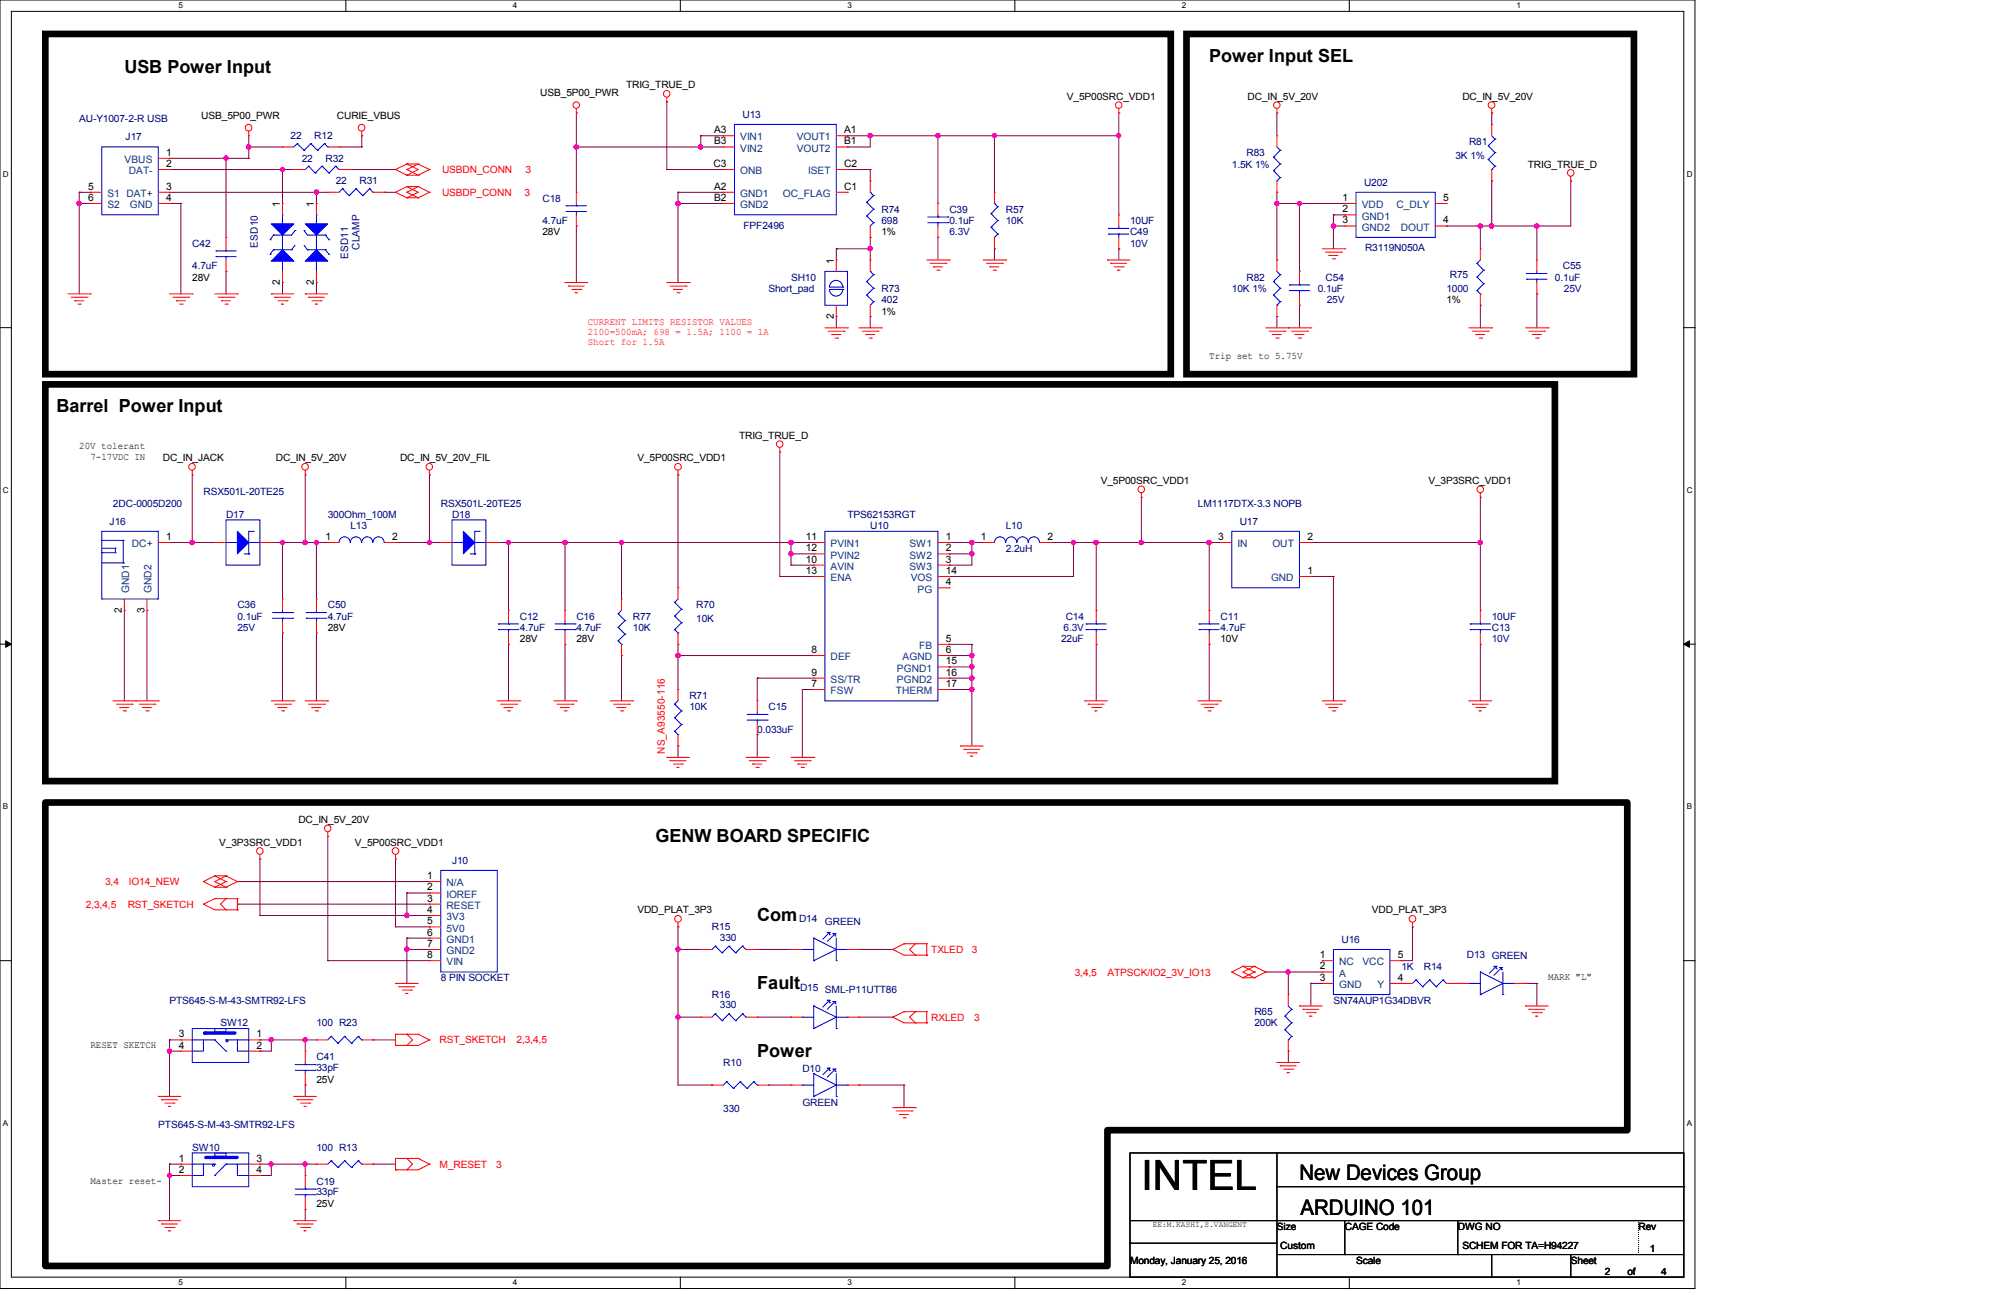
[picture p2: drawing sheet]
<svg xmlns="http://www.w3.org/2000/svg" width="432mm" height="279mm" viewBox="0 0 432 279" stroke-linecap="round" stroke-linejoin="round" font-family="sans-serif">
<defs><g id="words">
<text font-size="9" x="246.3" y="256.8">INTEL</text>
<g font-size="4.6">
<text x="280.4" y="254.6">New Devices Group</text>
<text x="280.7" y="262.1">ARDUINO 101</text>
</g>
<g font-size="3.9">
<text x="26.8" y="15.8">USB Power Input</text>
<text x="261" y="13.4">Power Input SEL</text>
<text x="12.2" y="89">Barrel Power Input</text>
<text x="141.4" y="181.7">GENW BOARD SPECIFIC</text>
<text x="163.4" y="198.7">Com</text>
<text x="163.4" y="213.4">Fault</text>
<text x="163.4" y="228">Power</text>
</g>
<g font-size="2.2">
<text x="116.6" y="20.8">USB_5P00_PWR</text>
<text x="135.1" y="19.1">TRIG_TRUE_D</text>
<text x="230.2" y="21.5">V_5P00SRC_VDD1</text>
<text x="269.2" y="21.5">DC_IN_5V_20V</text>
<text x="315.6" y="21.5">DC_IN_5V_20V</text>
<text x="43.4" y="25.7">USB_5P00_PWR</text>
<text x="72.7" y="25.7">CURIE_VBUS</text>
<text x="154.1" y="28.7">A3</text>
<text x="182.2" y="28.7">A1</text>
<text x="35.9" y="33.6">1</text>
<text x="154.1" y="31.2">B3</text>
<text x="182.2" y="31.2">B1</text>
<text x="19.1" y="40.9">5</text>
<text x="35.9" y="36">2</text>
<text x="35.9" y="40.9">3</text>
<text x="154" y="36">C3</text>
<text x="154.1" y="40.9">A2</text>
<text x="182.2" y="40.9">C1</text>
<text x="182.2" y="36">C2</text>
<text x="329.7" y="36.2">TRIG_TRUE_D</text>
<text x="19.1" y="43.3">6</text>
<text x="35.9" y="43.3">4</text>
<text x="60.4" y="44.7" transform="rotate(-90 60.4 44.7)">1</text>
<text x="67.7" y="44.7" transform="rotate(-90 67.7 44.7)">1</text>
<text x="154.1" y="43.3">B2</text>
<text x="289.7" y="43.3">1</text>
<text x="289.7" y="45.8">2</text>
<text x="311.4" y="43.3">5</text>
<text x="117.1" y="50.8">28V</text>
<text x="190.2" y="50.8">1%</text>
<text x="289.7" y="48.2">3</text>
<text x="311.4" y="48.2">4</text>
<text x="179.9" y="56.9" transform="rotate(-90 179.9 56.9)">1</text>
<text x="41.5" y="60.5">28V</text>
<text x="60.4" y="61.5" transform="rotate(-90 60.4 61.5)">2</text>
<text x="67.7" y="61.5" transform="rotate(-90 67.7 61.5)">2</text>
<text x="312.1" y="65.4">1%</text>
<text x="179.9" y="68.8" transform="rotate(-90 179.9 68.8)">2</text>
<text x="190.2" y="67.9">1%</text>
<text x="260.9" y="77.4">Trip set to 5.75V</text>
<text x="159.5" y="94.7">TRIG_TRUE_D</text>
<text x="17.1" y="96.9">20V tolerant</text>
<text x="19.5" y="99.3">7-17VDC IN</text>
<text x="35.1" y="99.5">DC_IN_JACK</text>
<text x="59.5" y="99.5">DC_IN_5V_20V</text>
<text x="86.3" y="99.5">DC_IN_5V_20V_FIL</text>
<text x="137.5" y="99.5">V_5P00SRC_VDD1</text>
<text x="237.5" y="104.4">V_5P00SRC_VDD1</text>
<text x="308.2" y="104.4">V_3P3SRC_VDD1</text>
<text x="35.9" y="116.5">1</text>
<text x="70.2" y="116.5">1</text>
<text x="84.6" y="116.5">2</text>
<text x="173.9" y="116.5">11</text>
<text x="173.9" y="119">12</text>
<text x="204.1" y="116.5">1</text>
<text x="204.1" y="119">2</text>
<text x="211.7" y="116.5">1</text>
<text x="226.1" y="116.5">2</text>
<text x="262.9" y="116.5">3</text>
<text x="282.1" y="116.5">2</text>
<text x="173.9" y="121.4">10</text>
<text x="173.9" y="123.8">13</text>
<text x="204.1" y="121.4">3</text>
<text x="204.1" y="123.8">14</text>
<text x="282.1" y="123.8">1</text>
<text x="204.1" y="126.3">4</text>
<text x="26.3" y="132.2" transform="rotate(-90 26.3 132.2)">2</text>
<text x="31.2" y="132.2" transform="rotate(-90 31.2 132.2)">3</text>
<text x="70.7" y="136.1">28V</text>
<text x="112.2" y="138.6">28V</text>
<text x="124.4" y="138.6">28V</text>
<text x="175.1" y="140.9">8</text>
<text x="204.1" y="138.5">5</text>
<text x="204.1" y="140.9">6</text>
<text x="204.1" y="143.3">15</text>
<text x="263.4" y="138.6">10V</text>
<text x="175.1" y="148.2">7</text>
<text x="175.1" y="145.8">9</text>
<text x="204.1" y="145.8">16</text>
<text x="204.1" y="148.2">17</text>
<text x="64.4" y="177.6">DC_IN_5V_20V</text>
<text x="47.3" y="182.5">V_3P3SRC_VDD1</text>
<text x="76.6" y="182.5">V_5P00SRC_VDD1</text>
<text x="92.2" y="189.7">1</text>
<text x="92.2" y="192.1">2</text>
<text x="92.2" y="197">4</text>
<text x="92.2" y="194.5">3</text>
<text x="137.5" y="197.1">VDD_PLAT_3P3</text>
<text x="296" y="197.1">VDD_PLAT_3P3</text>
<text x="92.2" y="199.4">5</text>
<text x="92.2" y="201.8">6</text>
<text x="92.2" y="204.3">7</text>
<text x="92.2" y="206.7">8</text>
<text x="284.8" y="206.7">1</text>
<text x="284.8" y="209.2">2</text>
<text x="301.6" y="206.7">5</text>
<text x="284.8" y="211.6">3</text>
<text x="301.6" y="211.6">4</text>
<text x="334.1" y="211.5">MARK &quot;L&quot;</text>
<text x="19.5" y="226.1">RESET SKETCH</text>
<text x="38.6" y="223.8">3</text>
<text x="38.6" y="226.2">4</text>
<text x="55.4" y="223.8">1</text>
<text x="55.4" y="226.2">2</text>
<text x="68.3" y="233.6">25V</text>
<text x="38.6" y="250.6">1</text>
<text x="55.4" y="250.6">3</text>
<text x="19.5" y="255.4">Master reset-</text>
<text x="38.6" y="253.1">2</text>
<text x="55.4" y="253.1">4</text>
<text x="68.3" y="260.5">25V</text>
<text x="275.6" y="265.3">Size</text>
<text x="276.3" y="269.5">Custom</text>
<text x="290.2" y="265.3">CAGE Code</text>
<text x="314.6" y="265.3">DWG NO</text>
<text x="315.6" y="269.5">SCHEM FOR TA=H94227</text>
<text x="353.6" y="265.3">Rev</text>
<text x="243.8" y="272.7">Monday, January 25, 2016</text>
<text x="292.6" y="272.7">Scale</text>
<text x="339" y="272.7">Sheet</text>
<text x="346.3" y="275.1">2</text>
<text x="351.2" y="275.1">of</text>
<text x="356" y="270.2">1</text>
<text x="358.5" y="275.1">4</text>
</g>
<g font-size="2.2" fill="#000080">
<text x="17.1" y="26.4">AU-Y1007-2-R USB</text>
<text x="160.2" y="25.4">U13</text>
<text x="27.1" y="30.3">J17</text>
<text x="62.7" y="30.1">22</text>
<text x="65.1" y="34.9">22</text>
<text x="67.8" y="30.1">R12</text>
<text x="70.2" y="34.9">R32</text>
<text x="269" y="33.7">R83</text>
<text x="314.1" y="34.2">3K 1%</text>
<text x="317" y="31.3">R81</text>
<text x="72.4" y="39.8">22</text>
<text x="77.6" y="39.8">R31</text>
<text x="265.8" y="36.2">1.5K 1%</text>
<text x="294.4" y="40">U202</text>
<text x="117.1" y="43.5">C18</text>
<text x="190.2" y="45.9">R74</text>
<text x="204.9" y="45.9">C39</text>
<text x="217.1" y="45.9">R57</text>
<text x="41.5" y="53.2">C42</text>
<text x="55.7" y="53.4" transform="rotate(-90 55.7 53.4)">ESD10</text>
<text x="77.6" y="53.9" transform="rotate(-90 77.6 53.9)">CLAMP</text>
<text x="117.1" y="48.3">4.7uF</text>
<text x="160.4" y="49.3">FPF2496</text>
<text x="190.2" y="48.3">698</text>
<text x="204.9" y="48.3">0.1uF</text>
<text x="217.1" y="48.3">10K</text>
<text x="243.8" y="50.8">C49</text>
<text x="243.8" y="48.3">10UF</text>
<text x="41.5" y="58.1">4.7uF</text>
<text x="75.1" y="55.8" transform="rotate(-90 75.1 55.8)">ESD11</text>
<text x="294.6" y="54.2">R3119N050A</text>
<text x="337.2" y="58.1">C55</text>
<text x="165.8" y="62.9">Short_pad</text>
<text x="170.7" y="60.5">SH10</text>
<text x="190.2" y="62.9">R73</text>
<text x="190.2" y="65.4">402</text>
<text x="265.8" y="62.9">10K 1%</text>
<text x="269" y="60.5">R82</text>
<text x="284.4" y="62.9">0.1uF</text>
<text x="286.1" y="60.5">C54</text>
<text x="312.1" y="62.9">1000</text>
<text x="312.9" y="60">R75</text>
<text x="335.5" y="60.5">0.1uF</text>
<text x="43.9" y="106.8">RSX501L-20TE25</text>
<text x="23.7" y="113.2">J16</text>
<text x="24.4" y="109.3">2DC-0005D200</text>
<text x="48.8" y="111.7">D17</text>
<text x="70.7" y="111.7">300Ohm_100M</text>
<text x="95.1" y="109.3">RSX501L-20TE25</text>
<text x="97.5" y="111.7">D18</text>
<text x="182.9" y="111.7">TPS62153RGT</text>
<text x="258.5" y="109.3">LM1117DTX-3.3 NOPB</text>
<text x="267.5" y="113.2">U17</text>
<text x="75.6" y="114.2">L13</text>
<text x="187.8" y="114.2">U10</text>
<text x="217.1" y="114.2">L10</text>
<text x="217.1" y="119">2.2uH</text>
<text x="51.2" y="131.2">C36</text>
<text x="70.7" y="131.2">C50</text>
<text x="150.2" y="131.2">R70</text>
<text x="51.2" y="133.7">0.1uF</text>
<text x="70.7" y="133.7">4.7uF</text>
<text x="112.2" y="133.7">C12</text>
<text x="112.2" y="136.1">4.7uF</text>
<text x="124.4" y="133.7">C16</text>
<text x="124.4" y="136.1">4.7uF</text>
<text x="136.6" y="133.7">R77</text>
<text x="136.6" y="136.1">10K</text>
<text x="150.2" y="134.2">10K</text>
<text x="230" y="133.7">C14</text>
<text x="263.4" y="133.7">C11</text>
<text x="263.4" y="136.1">4.7uF</text>
<text x="321.9" y="136.1">C13</text>
<text x="321.9" y="133.7">10UF</text>
<text x="229" y="138.6">22uF</text>
<text x="148.8" y="150.7">R71</text>
<text x="148.8" y="153.2">10K</text>
<text x="165.8" y="153.2">C15</text>
<text x="163.4" y="158.1">0.033uF</text>
<text x="97.5" y="186.4">J10</text>
<text x="153.6" y="200.7">R15</text>
<text x="155.4" y="202.9">330</text>
<text x="172.4" y="199">D14</text>
<text x="178" y="199.5">GREEN</text>
<text x="289.5" y="203.4">U16</text>
<text x="302.4" y="209.3">1K</text>
<text x="307.3" y="209.3">R14</text>
<text x="316.5" y="206.6">D13 GREEN</text>
<text x="95.1" y="211.7">8 PIN SOCKET</text>
<text x="153.6" y="215.3">R16</text>
<text x="172.6" y="213.9">D15 SML-P11UTT86</text>
<text x="36.6" y="216.6">PTS645-S-M-43-SMTR92-LFS</text>
<text x="47.6" y="221.4">SW12</text>
<text x="68.3" y="221.4">100 R23</text>
<text x="155.4" y="217.6">330</text>
<text x="270.7" y="219">R65</text>
<text x="270.7" y="221.4">200K</text>
<text x="287.8" y="216.6">SN74AUP1G34DBVR</text>
<text x="68.3" y="228.8">C41</text>
<text x="68.3" y="231">33pF</text>
<text x="156.1" y="230">R10</text>
<text x="173.2" y="231.2">D10</text>
<text x="156.1" y="240">330</text>
<text x="173.2" y="238.5">GREEN</text>
<text x="34.2" y="243.4">PTS645-S-M-43-SMTR92-LFS</text>
<text x="41.5" y="248.3">SW10</text>
<text x="68.3" y="248.3">100 R13</text>
<text x="68.3" y="255.6">C19</text>
<text x="68.3" y="257.8">33pF</text>
</g>
<g font-size="2.2" fill="#004080">
<text x="26.9" y="35.2">VBUS</text>
<text x="159.7" y="30.3">VIN1</text>
<text x="159.7" y="32.7">VIN2</text>
<text x="171.9" y="30.3">VOUT1</text>
<text x="171.9" y="32.7">VOUT2</text>
<text x="27.8" y="37.6">DAT-</text>
<text x="159.7" y="37.6">ONB</text>
<text x="174.4" y="37.6">ISET</text>
<text x="23.2" y="42.5">S1 DAT+</text>
<text x="23.2" y="44.9">S2</text>
<text x="28" y="44.9">GND</text>
<text x="159.7" y="42.5">GND1</text>
<text x="159.7" y="44.9">GND2</text>
<text x="169" y="42.5">OC_FLAG</text>
<text x="293.8" y="44.9">VDD</text>
<text x="293.8" y="47.4">GND1</text>
<text x="301.3" y="44.9">C_DLY</text>
<text x="293.8" y="49.8">GND2</text>
<text x="302.3" y="49.8">DOUT</text>
<text x="28.4" y="118.1">DC+</text>
<text x="179.2" y="118.1">PVIN1</text>
<text x="196.3" y="118.1">SW1</text>
<text x="267" y="118.1">IN</text>
<text x="274.6" y="118.1">OUT</text>
<text x="179.2" y="122.9">AVIN</text>
<text x="179.2" y="120.5">PVIN2</text>
<text x="179.2" y="125.4">ENA</text>
<text x="196.3" y="120.5">SW2</text>
<text x="196.3" y="122.9">SW3</text>
<text x="196.5" y="125.4">VOS</text>
<text x="274.3" y="125.4">GND</text>
<text x="27.9" y="128" transform="rotate(-90 27.9 128)">GND1</text>
<text x="32.7" y="128" transform="rotate(-90 32.7 128)">GND2</text>
<text x="198" y="127.8">PG</text>
<text x="179.2" y="142.5">DEF</text>
<text x="194.8" y="142.5">AGND</text>
<text x="198.3" y="140">FB</text>
<text x="179.2" y="149.8">FSW</text>
<text x="179.2" y="147.3">SS/TR</text>
<text x="193.3" y="149.8">THERM</text>
<text x="193.6" y="144.9">PGND1</text>
<text x="193.6" y="147.3">PGND2</text>
<text x="96.4" y="191.2">N/A</text>
<text x="96.4" y="193.7">IOREF</text>
<text x="96.4" y="196.1">RESET</text>
<text x="96.4" y="198.5">3V3</text>
<text x="96.4" y="201">5V0</text>
<text x="96.4" y="203.4">GND1</text>
<text x="96.4" y="205.9">GND2</text>
<text x="96.4" y="208.3">VIN</text>
<text x="289" y="208.3">NC</text>
<text x="294" y="208.3">VCC</text>
<text x="289" y="210.7">A</text>
<text x="289" y="213.2">GND</text>
<text x="297.2" y="213.2">Y</text>
</g>
<g font-size="2.2" fill="#f00">
<text x="95.4" y="37.4">USBDN_CONN</text>
<text x="113.4" y="37.4">3</text>
<text x="95.4" y="42.2">USBDP_CONN</text>
<text x="113.2" y="42.2">3</text>
<text x="126.8" y="70.1">CURRENT LIMITS RESISTOR VALUES</text>
<text x="126.8" y="72.2">2100=500mA; 698 = 1.5A; 1100 = 1A</text>
<text x="126.8" y="74.4">Short for 1.5A</text>
<text x="143.4" y="162.6" transform="rotate(-90 143.4 162.6)">NS_A93550-116</text>
<text x="22.7" y="191">3,4</text>
<text x="27.8" y="191">IO14_NEW</text>
<text x="18.5" y="195.9">2,3,4,5</text>
<text x="27.6" y="195.9">RST_SKETCH</text>
<text x="201" y="205.6">TXLED</text>
<text x="209.7" y="205.6">3</text>
<text x="231.9" y="210.5">3,4,5</text>
<text x="239" y="210.5">ATPSCK/IO2_3V_IO13</text>
<text x="201" y="220.3">RXLED</text>
<text x="210.2" y="220.3">3</text>
<text x="94.9" y="225.1">RST_SKETCH</text>
<text x="111.5" y="225.1">2,3,4,5</text>
<text x="94.9" y="251.9">M_RESET</text>
<text x="107.1" y="251.9">3</text>
</g>
<g font-size="2.2" fill="#0000a0">
<text x="204.9" y="50.8">6.3V</text>
<text x="243.8" y="53.2">10V</text>
<text x="286.3" y="65.4">25V</text>
<text x="337.5" y="62.9">25V</text>
<text x="51.2" y="136.1">25V</text>
<text x="229.5" y="136.1">6.3V</text>
<text x="321.9" y="138.6">10V</text>
</g>
<g font-size="1.7">
<text x="38.5" y="1.8">5</text>
<text x="110.7" y="1.8">4</text>
<text x="182.9" y="1.8">3</text>
<text x="255.1" y="1.8">2</text>
<text x="327.2" y="1.8">1</text>
<text x=".6" y="38.1">D</text>
<text x="364" y="38.1">D</text>
<text x=".6" y="106.3">C</text>
<text x="364" y="106.3">C</text>
<text x=".6" y="174.6">B</text>
<text x="364" y="174.6">B</text>
<text x=".6" y="242.9">A</text>
<text x="364" y="242.9">A</text>
<text x="248.7" y="264.7">EE:M.KASHI,S.VANGENT</text>
<text x="38.5" y="277.3">5</text>
<text x="110.7" y="277.3">4</text>
<text x="182.9" y="277.3">3</text>
<text x="255.1" y="277.3">2</text>
<text x="327.2" y="277.3">1</text>
</g>
</g></defs>
<path d="M0 0h365.8v278h-365.8zM2.5 2.5h360.8v273h-360.8z" fill="none" stroke="#000" stroke-width=".22"/>
<g fill="#fff">
<path d="M38.5 .3h1v1.9h-1z"/>
<path d="M38.5 275.8h1v1.9h-1z"/>
</g>
<path d="M74.6 0v2.5M74.6 275.5v2.5" fill="none" stroke="#000" stroke-width=".22"/>
<g fill="#fff">
<path d="M110.7 .3h.9v1.9h-.9z"/>
<path d="M110.7 275.8h.9v1.9h-.9z"/>
</g>
<path d="M146.8 0v2.5M146.8 275.5v2.5" fill="none" stroke="#000" stroke-width=".22"/>
<g fill="#fff">
<path d="M182.9 .3h.9v1.9h-.9z"/>
<path d="M182.9 275.8h.9v1.9h-.9z"/>
</g>
<path d="M219 0v2.5M219 275.5v2.5" fill="none" stroke="#000" stroke-width=".22"/>
<g fill="#fff">
<path d="M255.1 .3h.9v1.9h-.9z"/>
<path d="M255.1 275.8h.9v1.9h-.9z"/>
</g>
<path d="M291.2 0v2.5M291.2 275.5v2.5" fill="none" stroke="#000" stroke-width=".22"/>
<g fill="#fff">
<path d="M327.2 .3h1v1.9h-1z"/>
<path d="M327.2 275.8h1v1.9h-1z"/>
<path d="M.6 36.6h1.3v1.9h-1.3z"/>
<path d="M364 36.6h1.2v1.9h-1.2z"/>
<path d="M.6 104.8h1.3v1.9h-1.3z"/>
<path d="M364 104.8h1.2v1.9h-1.2z"/>
</g>
<path d="M0 70.7h2.5M363.3 70.7h2.5" fill="none" stroke="#000" stroke-width=".22"/>
<g fill="#fff">
<path d="M.6 173.1h1.2v1.9h-1.2z"/>
<path d="M364 173.1h1.1v1.9h-1.1z"/>
</g>
<path d="M0 139h2.5M363.3 139h2.5" fill="none" stroke="#000" stroke-width=".22"/>
<path d="M1.2 138.3l1.3 .7-1.3 .7zM363.3 139l1.3-.7v1.4z" fill="#000" stroke="#000" stroke-width=".22"/>
<g fill="#fff">
<path d="M.6 241.4h1.2v1.9h-1.2z"/>
<path d="M364 241.4h1.1v1.9h-1.1z"/>
</g>
<g fill="none" stroke="#000" stroke-width=".22">
<path d="M0 207.3h2.5M363.3 207.3h2.5M243.8 248.8h119.5v26.7h-119.5zM275.5 256h87.8M275.5 248.8v26.7M363.3 256h.1M243.8 268.2h.1M243.8 263.4h.1M243.8 268.2h31.7M243.8 263.4h119.5M275.5 270.7h.1M275.5 275.5h.1"/>
<path d="M275.5 270.7h87.8M290.2 270.7h.1M290.2 263.4v7.3M314.6 270.7h.1M314.6 263.4v7.3M321.9 275.5h.1M321.9 270.7v4.8M339 275.5h.1M339 270.7v4.8"/>
</g>
<path d="M9.8 7.3h242.8v73.4h-242.8zM256 7.3h96.6v73.4h-96.6zM9.8 82.9h325.7v85.6h-325.7zM9.8 173.1h341.4v70.7h-112.2v29.3h-229.2z" fill="none" stroke="#000" stroke-width="1.4"/>
<g fill="none" stroke="#800040" stroke-width=".22">
<path d="M36.6 34.2h.1M36.6 36.6h26.8M36.6 34.2h17.1M48.8 34.2h.1M48.8 34.2v17M53.7 31.7h.1M53.7 34.2h.1M53.7 29.3v4.9M53.7 31.7h7.3M61 36.6h.1M61 36.6v7.3M73.2 31.7h4.9"/>
<path d="M75.6 36.6h.1M75.6 36.6h9.7M78.1 31.7h.1M78.1 29.3h.1M78.1 29.3v2.4M124.4 31.7h.1M124.4 24.4h.1M124.4 31.7h31.7M124.4 24.4v17.1M143.9 22h.1M143.9 36.6h.1M143.9 36.6h12.2"/>
<path d="M143.9 22v14.6M151.2 31.7h.1M151.2 29.3h.1M151.2 29.3h4.9M151.2 29.3v2.4M182.9 29.3h.1M182.9 36.6h.1M182.9 31.7h.1M182.9 36.6h4.9M182.9 29.3h58.5M187.8 29.3h.1M187.8 36.6h.1"/>
<path d="M187.8 29.3v2.4h-4.9M187.8 36.6v2.4M202.4 29.3h.1M202.4 29.3v14.6M214.6 29.3h.1M214.6 29.3v12.2M241.4 29.3h.1M241.4 24.4h.1M241.4 24.4v22M275.5 24.4h.1M275.5 24.4v4.9M321.9 24.4h.1"/>
<path d="M321.9 39h.1M321.9 24.4v2.4M321.9 39v9.8M339 39h.1M339 39v9.8h-26.9M17.1 41.5h.1M17.1 43.9h.1M17.1 43.9h2.4M17.1 41.5h2.4M17.1 41.5v21.9M36.6 43.9h.1M36.6 43.9h2.4"/>
<path d="M36.6 41.5h34.1M39 43.9h.1M39 43.9v19.5M48.8 58.5h.1M48.8 58.5v4.9M68.3 41.5h.1M68.3 41.5v2.4M82.9 41.5h.1M82.9 41.5h2.4M124.4 48.8h.1M124.4 48.8v12.2M146.3 41.5h.1"/>
<path d="M146.3 43.9h.1M146.3 43.9h9.8M146.3 41.5h9.8M146.3 41.5v19.5M180.5 53.7h.1M180.5 53.7h7.3M180.5 53.7v2.4M187.8 51.2h.1M187.8 53.7h.1M187.8 51.2v4.9M202.4 51.2h.1M202.4 51.2v4.9"/>
<path d="M214.6 53.7h.1M214.6 53.7v2.4M241.4 53.7h.1M241.4 53.7v2.4M275.5 41.5h.1M275.5 43.9h.1M275.5 43.9h14.7M275.5 41.5v14.6M280.4 43.9h.1M280.4 43.9v14.6M287.7 46.4h.1M287.7 48.8h.1"/>
<path d="M287.7 46.4v7.3M287.7 48.8h2.5M287.7 46.4h2.5M312.1 48.8h.1M319.4 48.8h.1M319.4 48.8v4.9M321.9 48.8h.1M331.6 48.8h.1M331.6 48.8v7.3M61 61h.1M61 61v2.4M68.3 61h.1"/>
<path d="M68.3 61v2.4M180.5 68.3h.1M180.5 68.3v2.4M187.8 68.3h.1M187.8 68.3v2.4M275.5 68.3h.1M275.5 68.3v2.4M280.4 65.9h.1M280.4 65.9v4.8M319.4 65.9h.1M319.4 65.9v4.8M331.6 63.4h.1"/>
<path d="M331.6 63.4v7.3M168.3 97.5h.1M168.3 97.5v26.9M36.6 117.1h.1M36.6 117.1h9.8M41.5 102.4h.1M41.5 117.1h.1M41.5 102.4v14.7M58.5 117.1h.1M58.5 117.1h12.2M61 117.1h.1M61 117.1v12.1"/>
<path d="M65.9 102.4h.1M65.9 117.1h.1M65.9 102.4v14.7M68.3 117.1h.1M68.3 117.1v12.1M85.3 117.1h9.8M92.7 117.1h.1M92.7 102.4h.1M92.7 102.4v14.7M95.1 117.1h.1M107.3 117.1h.1M107.3 117.1h68.3"/>
<path d="M109.7 117.1h.1M109.7 117.1v14.6M121.9 117.1h.1M121.9 117.1v14.6M134.1 117.1h.1M134.1 117.1v12.1M146.3 102.4h.1M146.3 102.4v24.4M170.7 117.1h.1M170.7 119.5h.1M170.7 117.1v4.8M170.7 119.5h4.9"/>
<path d="M204.9 117.1h.1M204.9 119.5h.1M204.9 117.1h7.3M204.9 119.5h4.8M209.7 117.1h.1M209.7 119.5h.1M209.7 117.1v4.8h-4.8M226.8 117.1h.1M226.8 117.1h36.6M231.6 117.1h.1M231.6 117.1v7.3h-26.7M236.6 117.1h.1"/>
<path d="M236.6 117.1v14.6M246.3 117.1h.1M246.3 107.3h.1M246.3 107.3v9.8M260.9 117.1h.1M260.9 117.1v14.6M282.9 117.1h.1M282.9 117.1h36.5M319.4 117.1h.1M319.4 107.3h.1M319.4 107.3v24.4M26.8 131.7h.1"/>
<path d="M26.8 131.7v19.5M31.7 131.7h.1M31.7 131.7v19.5M61 136.6h.1M61 136.6v14.6M68.3 136.6h.1M68.3 136.6v14.6M109.7 139h.1M109.7 139v12.2M121.9 139h.1M121.9 139v12.2M146.3 139h.1"/>
<path d="M146.3 139v9.8M168.3 124.4h.1M168.3 124.4h7.3M170.7 121.9h.1M170.7 121.9h4.9M204.9 121.9h.1M204.9 124.4h.1M204.9 139h.1M204.9 139h4.8M209.7 139h.1M209.7 139v22M236.6 139h.1"/>
<path d="M236.6 139v12.2M260.9 139h.1M260.9 139v12.2M282.9 124.4h.1M282.9 124.4h4.8M287.7 124.4h.1M287.7 124.4v26.8M319.4 139h.1M319.4 139v12.2M134.1 141.4h.1M134.1 141.4v9.8M146.3 141.4h.1"/>
<path d="M146.3 141.4h29.3M163.4 146.3h.1M163.4 158.5h.1M163.4 146.3h12.2M163.4 146.3v4.9M163.4 158.5v4.9M173.1 148.8h.1M173.1 148.8h2.5M173.1 148.8v14.6M204.9 141.4h.1M204.9 143.9h.1M204.9 146.3h.1"/>
<path d="M204.9 148.8h.1M204.9 141.4h4.8M204.9 143.9h4.8M204.9 146.3h4.8M204.9 148.8h4.8M209.7 141.4h.1M209.7 143.9h.1M209.7 146.3h.1M209.7 148.8h.1M146.3 161h.1M146.3 161v2.4M51.2 190.2h.1"/>
<path d="M51.2 195.1h.1M51.2 190.2h41.5M51.2 195.1h41.5M56.1 185.3h.1M56.1 197.5h.1M56.1 185.3v12.2M56.1 197.5h36.6M70.7 180.5h.1M70.7 180.5v26.8M85.3 185.3h.1M85.3 185.3v14.7h7.4M87.8 192.7h.1"/>
<path d="M87.8 197.5h.1M87.8 192.7v4.8M87.8 192.7h4.9M92.7 200h.1M146.3 200h.1M146.3 200v34.1h7.3M304.8 200h.1M304.8 200v7.3h-2.4M70.7 207.3h.1M70.7 207.3h22M87.8 202.4h.1M87.8 204.9h.1"/>
<path d="M87.8 202.4h4.9M87.8 202.4v9.8M87.8 204.9h4.9M146.3 219.5h.1M146.3 204.9h.1M146.3 204.9h4.9M146.3 219.5h4.9M163.4 204.9h7.3M163.4 219.5h7.3M170.7 204.9h.1M170.7 219.5h.1M185.3 204.9h7.4"/>
<path d="M185.3 219.5h7.4M192.7 204.9h.1M192.7 219.5h.1M273.1 209.7h.1M273.1 209.7h12.2M278 209.7h.1M278 209.7v4.9M282.9 212.2h.1M282.9 212.2h2.4M282.9 212.2v4.8M302.4 207.3h.1M329.2 212.2h.1"/>
<path d="M329.2 212.2h2.4M331.6 212.2h.1M331.6 212.2v4.8M36.6 224.4h.1M36.6 226.8h.1M36.6 224.4h2.4M36.6 224.4v12.2M36.6 226.8h2.4M56.1 224.4h.1M56.1 226.8h.1M56.1 224.4h12.2M58.5 224.4h.1"/>
<path d="M58.5 224.4v2.4h-2.4M65.9 224.4h.1M65.9 234.1h.1M65.9 224.4v2.4M65.9 234.1v2.5M80.5 224.4h.1M80.5 224.4h4.8M153.6 234.1h.1M165.8 234.1h.1M165.8 234.1h4.9M185.3 234.1h.1M185.3 234.1h9.8"/>
<path d="M195.1 234.1h.1M195.1 234.1v4.9M278 226.8h.1M278 226.8v2.4M36.6 253.6h.1M36.6 251.2h.1M36.6 251.2v12.2M36.6 251.2h2.4M36.6 253.6h2.4M56.1 253.6h.1M56.1 251.2h.1M56.1 251.2h12.2"/>
<path d="M58.5 251.2h.1M58.5 251.2v2.4h-2.4M65.9 251.2h.1M65.9 251.2v2.4M80.5 251.2h.1M80.5 251.2h4.8M65.9 260.9h.1M65.9 260.9v2.5"/>
</g>
<g fill="#f0f" stroke="#f0f" stroke-width=".22">
<circle cx="68.3" cy="41.4" r=".47"/>
<circle cx="17.1" cy="43.9" r=".47"/>
<circle cx="48.8" cy="34.1" r=".47"/>
<circle cx="61" cy="36.6" r=".47"/>
<circle cx="170.7" cy="119.5" r=".47"/>
<circle cx="209.7" cy="119.5" r=".48"/>
<circle cx="209.7" cy="117.1" r=".48"/>
<circle cx="231.6" cy="117.1" r=".47"/>
<circle cx="236.5" cy="117.1" r=".47"/>
<circle cx="246.3" cy="117.1" r=".48"/>
<circle cx="260.9" cy="117.1" r=".47"/>
<circle cx="319.4" cy="117.1" r=".48"/>
<circle cx="121.9" cy="117.1" r=".47"/>
<circle cx="109.7" cy="117.1" r=".47"/>
<circle cx="61" cy="117.1" r=".47"/>
<circle cx="53.6" cy="31.7" r=".47"/>
<circle cx="41.4" cy="117.1" r=".47"/>
<circle cx="65.8" cy="117.1" r=".47"/>
<circle cx="124.4" cy="31.7" r=".48"/>
<circle cx="214.6" cy="29.3" r=".47"/>
<circle cx="187.7" cy="53.6" r=".47"/>
<circle cx="241.4" cy="29.3" r=".47"/>
<circle cx="202.4" cy="29.3" r=".47"/>
<circle cx="187.7" cy="29.3" r=".47"/>
<circle cx="151.2" cy="31.7" r=".47"/>
<circle cx="146.3" cy="43.9" r=".47"/>
<circle cx="209.7" cy="141.4" r=".48"/>
<circle cx="209.7" cy="143.8" r=".48"/>
<circle cx="209.7" cy="146.3" r=".48"/>
<circle cx="209.7" cy="148.7" r=".49"/>
<circle cx="146.3" cy="141.4" r=".47"/>
<circle cx="170.7" cy="117.1" r=".47"/>
<circle cx="134.1" cy="117.1" r=".47"/>
<circle cx="68.3" cy="117.1" r=".47"/>
<circle cx="87.8" cy="204.8" r=".48"/>
<circle cx="87.8" cy="197.5" r=".49"/>
<circle cx="58.5" cy="224.3" r=".47"/>
<circle cx="65.8" cy="224.3" r=".47"/>
<circle cx="36.6" cy="226.8" r=".47"/>
<circle cx="36.6" cy="253.6" r=".47"/>
<circle cx="58.5" cy="251.2" r=".47"/>
<circle cx="65.8" cy="251.2" r=".47"/>
<circle cx="277.9" cy="209.7" r=".48"/>
<circle cx="146.3" cy="219.5" r=".47"/>
<circle cx="146.3" cy="204.8" r=".47"/>
<circle cx="92.7" cy="117.1" r=".47"/>
<circle cx="319.4" cy="48.8" r=".48"/>
<circle cx="287.7" cy="48.8" r=".47"/>
<circle cx="280.4" cy="43.9" r=".47"/>
<circle cx="275.5" cy="43.9" r=".47"/>
<circle cx="331.6" cy="48.8" r=".48"/>
<circle cx="321.9" cy="48.8" r=".47"/>
</g>
<g fill="none" stroke="#f00" stroke-width=".22">
<path d="M53.7 29.3h.1M53.7 28.3v1M63.4 36.6h.1M63.4 36.6h2.5M73.2 36.6h2.4M75.6 36.6h.1M78.1 29.3h.1M78.1 28.3v1M85.3 36.6h.1M85.3 36.6l2.5 1.2M87.8 35.4h.1M87.8 37.8h.1"/>
<path d="M87.8 36.6h.1M87.8 37.8h2.5M87.8 35.4h2.5M87.8 35.4l-2.5 1.2M87.8 35.4l2.5 1.2-2.5 1.2M87.8 36.6l2.5 1.2M90.3 37.8h.1M90.3 35.4h.1M90.3 35.4l2.4 1.2M90.3 35.4l-2.5 1.2M92.7 36.6h.1M92.7 36.6l-2.4 1.2"/>
<path d="M124.4 24.4h.1M124.4 23.4v1M143.9 22h.1M143.9 21v1M156.1 29.3h.1M156.1 31.7h.1M156.1 36.6h.1M156.1 36.6h2.4M156.1 29.3h2.4M156.1 31.7h2.4M180.5 36.6h2.4M180.5 29.3h2.4"/>
<path d="M180.5 31.7h2.4M182.9 29.3h.1M182.9 31.7h.1M182.9 36.6h.1M187.8 39h.1M187.8 39v2.5M241.4 24.4h.1M241.4 23.4v1M275.5 24.4h.1M275.5 23.4v1M321.9 24.4h.1M321.9 23.4v1"/>
<path d="M339 39h.1M339 38.1v.9M48.8 51.2h.1M48.8 58.5h.1M48.8 51.2v2.5M48.8 56.1v2.4M85.3 41.5h.1M85.3 41.5l2.5 1.2M87.8 40.3h.1M87.8 42.7h.1M87.8 41.5h.1M87.8 42.7h2.5"/>
<path d="M87.8 40.3h2.5M87.8 40.3l-2.5 1.2M87.8 40.3l2.5 1.2-2.5 1.2M87.8 41.5l2.5 1.2M90.3 42.7h.1M90.3 40.3h.1M90.3 40.3l2.4 1.2M90.3 40.3l-2.5 1.2M92.7 41.5h.1M92.7 41.5l-2.4 1.2M156.1 41.5h.1M156.1 43.9h.1"/>
<path d="M156.1 41.5h2.4M156.1 43.9h2.4M180.5 41.5h2.4M182.9 41.5h.1M187.8 51.2h.1M187.8 48.8v2.4M200 56.1h4.9M200.7 56.8h3.4M201.4 57.6h.1M201.4 57.6h2M202.1 58.3h.5M202.6 58.3h.1"/>
<path d="M204.1 56.8h.1M204.9 56.1h.1M212.2 56.1h4.8M212.9 56.8h3.4M213.6 57.6h.1M213.6 57.6h2M214.3 58.3h.5M214.8 58.3h.1M216.3 56.8h.1M217 56.1h.1M239 56.1h.1M239 56.1h4.8"/>
<path d="M239.7 56.8h.1M239.7 56.8h3.4M240.5 57.6h1.9M241.2 58.3h.1M241.2 58.3h.5M241.4 46.4h.1M241.4 53.7h.1M241.4 46.4v2.4M241.4 51.2v2.5M242.4 57.6h.1M285.3 53.7h4.9M286 54.4h3.5"/>
<path d="M286.8 55.1h.1M286.8 55.1h1.9M287.5 55.8h.5M288 55.8h.1M289.5 54.4h.1M290.2 53.7h.1M331.6 56.1h.1M331.6 56.1v2.4M14.6 63.4h4.9M15.4 64.1h3.4M16.1 64.9h.1M16.1 64.9h2"/>
<path d="M16.8 65.6h.5M17.3 65.6h.1M18.8 64.1h.1M19.5 63.4h.1M36.6 63.4h4.9M37.3 64.1h3.4M38.1 64.9h.1M38.1 64.9h1.9M38.8 65.6h.5M39.3 65.6h.1M40.7 64.1h.1M41.5 63.4h.1"/>
<path d="M46.4 63.4h4.8M47.1 64.1h3.4M47.8 64.9h.1M47.8 64.9h1.9M48.6 65.6h.4M49 65.6h.1M50.5 64.1h.1M51.2 63.4h.1M58.5 63.4h.1M58.5 63.4h4.9M59.3 64.1h.1M59.3 64.1h3.4"/>
<path d="M60 64.9h1.9M60.7 65.6h.1M60.7 65.6h.5M61.9 64.9h.1M65.9 63.4h.1M65.9 63.4h4.8M66.6 64.1h.1M66.6 64.1h3.4M67.3 64.9h2M68 65.6h.1M68 65.6h.5M69.3 64.9h.1"/>
<path d="M121.9 61h.1M121.9 61h4.9M122.7 61.7h.1M122.7 61.7h3.4M123.4 62.4h1.9M124.1 63.2h.1M124.1 63.2h.5M125.3 62.4h.1M143.9 61h4.9M144.6 61.7h3.4M145.3 62.4h.1M145.3 62.4h2"/>
<path d="M146.1 63.2h.5M146.6 63.2h.1M148 61.7h.1M148.8 61h.1M178 70.7h4.9M178.7 71.5h3.5M179.5 72.2h.1M179.5 72.2h1.9M180.2 72.9h.5M180.7 72.9h.1M182.2 71.5h.1M182.9 70.7h.1"/>
<path d="M185.3 70.7h4.9M186.1 71.5h3.4M186.8 72.2h.1M186.8 72.2h2M187.5 72.9h.5M188 72.9h.1M189.5 71.5h.1M190.2 70.7h.1M273.1 70.7h9.8M273.9 71.5h3.4M274.6 72.2h.1M274.6 72.2h1.9"/>
<path d="M275.3 72.9h.5M275.8 72.9h.1M277.3 71.5h.1M278 70.7h.1M278.7 71.5h3.5M279.4 72.2h.1M279.4 72.2h2M280.2 72.9h.5M280.7 72.9h.1M282.2 71.5h.1M282.9 70.7h.1M317 70.7h4.9"/>
<path d="M317.8 71.5h3.3M318.5 72.2h.1M318.5 72.2h1.9M319.2 72.9h.5M319.7 72.9h.1M321.1 71.5h.1M321.9 70.7h.1M329.2 70.7h4.9M329.9 71.5h3.4M330.7 72.2h.1M330.7 72.2h1.9M331.4 72.9h.5"/>
<path d="M331.6 63.4h.1M331.6 61v2.4M331.9 72.9h.1M333.3 71.5h.1M334.1 70.7h.1M168.3 97.5h.1M168.3 96.6v.9M41.5 102.4h.1M41.5 101.5v.9M46.4 117.1h.1M46.4 117.1h2.4M56.1 117.1h2.4"/>
<path d="M58.5 117.1h.1M65.9 102.4h.1M65.9 101.5v.9M70.7 117.1h.1M70.7 117.1h2.5M82.9 117.1h2.4M85.3 117.1h.1M92.7 102.4h.1M92.7 101.5v.9M146.3 102.4h.1M146.3 101.5v.9M212.2 117.1h.1"/>
<path d="M212.2 117.1h2.4M224.4 117.1h2.4M226.8 117.1h.1M246.3 107.3h.1M246.3 106.3v1M319.4 107.3h.1M319.4 106.3v1M236.6 131.7h.1M236.6 139h.1M236.6 131.7v2.4M236.6 136.6v2.4M260.9 131.7h.1"/>
<path d="M260.9 139h.1M260.9 131.7v2.4M260.9 136.6v2.4M24.4 151.2h9.8M25.1 151.9h3.4M25.9 152.7h.1M25.9 152.7h1.9M26.6 153.4h.5M27.1 153.4h.1M28.5 151.9h.1M29.3 151.2h.1M30 151.9h3.4"/>
<path d="M30.7 152.7h.1M30.7 152.7h2M31.5 153.4h.5M32 153.4h.1M33.4 151.9h.1M34.2 151.2h.1M58.5 151.2h4.9M59.3 151.9h3.4M60 152.7h.1M60 152.7h1.9M60.7 153.4h.5M61.2 153.4h.1"/>
<path d="M62.7 151.9h.1M63.4 151.2h.1M65.9 151.2h4.8M66.6 151.9h3.4M67.3 152.7h.1M67.3 152.7h2M68 153.4h.5M68.5 153.4h.1M70 151.9h.1M70.7 151.2h.1M107.3 151.2h4.9M108 151.9h3.5"/>
<path d="M108.8 152.7h.1M108.8 152.7h1.9M109.5 153.4h.5M110 153.4h.1M111.5 151.9h.1M112.2 151.2h.1M119.5 151.2h4.9M120.2 151.9h3.5M120.9 152.7h.1M120.9 152.7h2M121.7 153.4h.5M122.2 153.4h.1"/>
<path d="M123.7 151.9h.1M124.4 151.2h.1M131.7 151.2h4.9M132.4 151.9h3.4M133.1 152.7h.1M133.1 152.7h2M133.9 153.4h.5M134.4 153.4h.1M135.8 151.9h.1M136.6 151.2h.1M234.1 151.2h.1M234.1 151.2h4.9"/>
<path d="M234.8 151.9h.1M234.8 151.9h3.5M235.6 152.7h1.9M236.3 153.4h.1M236.3 153.4h.5M237.5 152.7h.1M258.5 151.2h4.9M259.2 151.9h3.4M260 152.7h.1M260 152.7h1.9M260.7 153.4h.5M261.2 153.4h.1"/>
<path d="M262.6 151.9h.1M263.4 151.2h.1M285.3 151.2h4.9M286 151.9h3.5M286.8 152.7h.1M286.8 152.7h1.9M287.5 153.4h.5M288 153.4h.1M289.5 151.9h.1M290.2 151.2h.1M317 151.2h.1M317 151.2h4.9"/>
<path d="M317.8 151.9h.1M317.8 151.9h3.3M318.5 152.7h1.9M319.2 153.4h.1M319.2 153.4h.5M320.4 152.7h.1M70.7 179.5v1M143.9 163.4h.1M143.9 163.4h4.9M144.6 164.1h.1M144.6 164.1h3.4M145.3 164.8h2"/>
<path d="M146.1 165.6h.1M146.1 165.6h.5M147.3 164.8h.1M161 163.4h4.8M161.7 164.1h3.4M162.4 164.8h.1M162.4 164.8h2M163.2 165.6h.4M163.6 165.6h.1M165.1 164.1h.1M165.8 163.4h.1M170.7 163.4h4.9"/>
<path d="M171.4 164.1h3.4M172.2 164.8h.1M172.2 164.8h1.9M172.9 165.6h.5M173.4 165.6h.1M174.8 164.1h.1M175.6 163.4h.1M207.3 161h.1M207.3 161h4.9M208 161.7h.1M208 161.7h3.4M208.7 162.4h2"/>
<path d="M209.5 163.2h.1M209.5 163.2h.5M210.7 162.4h.1M43.9 195.1h.1M43.9 190.2h.1M43.9 195.1l2.5 1.2h4.8M43.9 190.2l2.5 1.2M46.4 193.9h.1M46.4 191.4h.1M46.4 189h.1M46.4 193.9l-2.5 1.2M46.4 193.9h4.8"/>
<path d="M46.4 191.4h2.4M46.4 189h2.4M46.4 189l-2.5 1.2M46.4 189l2.4 1.2M48.8 196.3h.1M48.8 193.9h.1M48.8 189h.1M48.8 191.4h.1M48.8 190.2h.1M48.8 193.9l-1.2 1.2 1.2 1.2M48.8 189l2.4 1.2M48.8 189l-2.4 1.2 2.4 1.2"/>
<path d="M48.8 190.2l-2.4 1.2M51.2 196.3h.1M51.2 193.9h.1M51.2 190.2h.1M51.2 193.9v2.4M51.2 190.2l-2.4 1.2M56.1 185.3h.1M56.1 184.4v.9M70.7 180.5h.1M85.3 185.3h.1M85.3 184.4v.9M146.3 200h.1"/>
<path d="M146.3 199v1M304.8 200h.1M304.8 199v1M85.3 212.2h.1M85.3 212.2h5M86.1 212.9h.1M86.1 212.9h3.4M86.8 213.6h2M87.5 214.3h.1M87.5 214.3h.6M88.8 213.6h.1M151.2 204.9h.1"/>
<path d="M151.2 204.9h2.4M161 204.9h2.4M163.4 204.9h.1M170.7 219.5h.1M170.7 204.9h.1M170.7 219.5h2.4M170.7 204.9h2.4M182.9 219.5h2.4M182.9 204.9h2.4M185.3 219.5h.1M185.3 204.9h.1M192.7 204.9h.1"/>
<path d="M192.7 219.5h.1M192.7 204.9l2.4 1.2h4.9M192.7 219.5l2.4 1.2h4.9M195.1 203.6h.1M195.1 218.3h.1M195.1 203.6l-2.4 1.3M195.1 203.6h4.9M195.1 218.3l-2.4 1.2M195.1 218.3h4.9M197.5 206.1h.1M197.5 203.6h.1M197.5 218.3h.1"/>
<path d="M197.5 203.6l-1.2 1.3 1.2 1.2M197.5 218.3l-1.2 1.2 1.2 1.2M200 206.1h.1M200 203.6h.1M200 218.3h.1M200 203.6v2.5M200 218.3v2.4M265.8 209.7h.1M265.8 209.7l2.4 1.2M268.2 210.9h.1M268.2 208.5h.1M268.2 210.9h2.5"/>
<path d="M268.2 208.5h2.5M268.2 208.5l-2.4 1.2M268.2 208.5l2.5 1.2M270.7 208.5h.1M270.7 210.9h.1M270.7 209.7h.1M270.7 208.5l2.4 1.2M270.7 208.5l-2.5 1.2 2.5 1.2M270.7 209.7l-2.5 1.2M273.1 209.7h.1M273.1 209.7l-2.4 1.2M280.4 217h.1"/>
<path d="M280.4 217h4.9M281.2 217.8h.1M281.2 217.8h3.4M281.9 218.5h1.9M282.6 219.2h.1M282.6 219.2h.5M283.8 218.5h.1M329.2 217h.1M329.2 217h4.9M329.9 217.8h.1M329.9 217.8h3.4M330.7 218.5h1.9"/>
<path d="M331.4 219.2h.1M331.4 219.2h.5M332.6 218.5h.1M34.2 236.6h.1M34.2 236.6h4.8M34.9 237.3h.1M34.9 237.3h3.4M35.6 238h1.9M36.4 238.7h.1M36.4 238.7h.4M37.5 238h.1M63.4 236.6h.1"/>
<path d="M63.4 236.6h4.9M64.1 237.3h.1M64.1 237.3h3.5M64.9 238h1.9M65.6 238.7h.1M65.6 238.7h.5M65.9 226.8h.1M65.9 234.1h.1M65.9 226.8v2.4M65.9 231.6v2.5M66.8 238h.1M68.3 224.4h.1"/>
<path d="M68.3 224.4h2.4M78.1 224.4h2.4M80.5 224.4h.1M85.3 225.6h.1M85.3 223.1h.1M85.3 223.1v2.5M85.3 223.1h5M87.8 225.6h.1M87.8 223.1h.1M87.8 223.1l1.2 1.3-1.2 1.2M90.3 223.1h.1M90.3 223.1l2.4 1.3"/>
<path d="M92.7 224.4h.1M92.7 224.4l-2.4 1.2h-5M153.6 234.1h.1M153.6 234.1h2.5M163.4 234.1h2.4M165.8 234.1h.1M170.7 234.1h.1M170.7 234.1h2.4M182.9 234.1h2.4M185.3 234.1h.1M192.7 239h4.8M193.4 239.7h3.4"/>
<path d="M196.8 239.7h.1M197.5 239h.1M197.5 220.7h.1M200 220.7h.1M275.5 229.2h.1M275.5 229.2h4.9M276.3 230h.1M276.3 230h3.4M277 230.7h2M277.7 231.4h.1M277.7 231.4h.6M279 230.7h.1"/>
<path d="M65.9 253.6h.1M65.9 253.6v2.4M65.9 258.5v2.4M68.3 251.2h.1M68.3 251.2h2.4M78.1 251.2h2.4M80.5 251.2h.1M85.3 252.4h.1M85.3 249.9h.1M85.3 249.9v2.5M85.3 249.9h5M87.8 252.4h.1"/>
<path d="M87.8 249.9h.1M87.8 249.9l1.2 1.3-1.2 1.2M90.3 249.9h.1M90.3 249.9l2.4 1.3M92.7 251.2h.1M92.7 251.2l-2.4 1.2h-5M194.1 240.5h.1M194.1 240.5h1.9M194.9 241.2h.4M195.3 241.2h.1M34.2 263.4h.1M34.2 263.4h4.8"/>
<path d="M34.9 264.1h.1M34.9 264.1h3.4M35.6 264.8h1.9M36.4 265.6h.1M36.4 265.6h.4M37.5 264.8h.1M63.4 263.4h.1M63.4 263.4h4.9M64.1 264.1h.1M64.1 264.1h3.5M64.9 264.8h1.9M65.6 265.6h.1"/>
<path d="M65.6 265.6h.5M65.9 260.9h.1M66.8 264.8h.1"/>
<circle cx="53.6" cy="27.6" r=".72"/>
<circle cx="78" cy="27.6" r=".72"/>
<circle cx="124.4" cy="22.7" r=".7"/>
<circle cx="143.9" cy="20.2" r=".71"/>
<circle cx="241.4" cy="22.7" r=".7"/>
<circle cx="275.5" cy="22.7" r=".7"/>
<circle cx="321.9" cy="22.7" r=".71"/>
<circle cx="338.9" cy="37.3" r=".71"/>
<circle cx="168.3" cy="95.8" r=".7"/>
<circle cx="41.4" cy="100.7" r=".72"/>
<circle cx="65.8" cy="100.7" r=".72"/>
<circle cx="92.6" cy="100.7" r=".71"/>
<circle cx="146.3" cy="100.7" r=".72"/>
<circle cx="246.3" cy="105.6" r=".71"/>
<circle cx="319.4" cy="105.6" r=".71"/>
<circle cx="70.7" cy="178.7" r=".71"/>
<circle cx="56.1" cy="183.6" r=".71"/>
<circle cx="85.3" cy="183.6" r=".72"/>
<circle cx="146.3" cy="198.2" r=".72"/>
<circle cx="304.8" cy="198.2" r=".72"/>
</g>
<path d="M353.6 263.4v6.8M353.6 270.2h.1" fill="none" stroke="#000" stroke-width=".22" stroke-dasharray="0 .4"/>
<g fill="none" stroke="#00f" stroke-width=".22">
<path d="M66.6 35.9h.1M66.6 35.9l-.7 .7M66.6 35.9l1.4 1.4M68 37.3h.1M69.5 35.9h.1M69.5 35.9l-1.5 1.4M69.5 35.9l1.5 1.4M71 37.3h.1M72.4 35.9h.1M72.4 35.9l-1.4 1.4M72.4 35.9l.8 .7M73.2 36.6h.1"/>
<path d="M158.5 26.8h22v19.6h-22zM46.6 55.4h.1M46.6 54.1h.1M46.6 55.4h4.4M46.6 54.1h4.4M48.8 54.1h.1M48.8 55.4h.1M48.8 53.7v.4M48.8 55.4v.7M187 46.6h.1M187 43.6h.1M187 46.6l1.5 1.4"/>
<path d="M187 43.6l1.5 1.5M187.8 41.5h.1M187.8 41.5l.7 .7M188.5 48h.1M188.5 45.1h.1M188.5 42.2h.1M188.5 48l-.7 .8M188.5 45.1l-1.5 1.5M188.5 42.2l-1.5 1.4M239.2 50.5h.1M239.2 49.3h.1M239.2 50.5h4.4"/>
<path d="M239.2 49.3h4.4M241.4 49.3h.1M241.4 50.5h.1M241.4 48.8v.5M241.4 50.5v.7M329.4 59h.1M329.4 59h4.4M331.6 59h.1M331.6 58.5v.5M329.4 60.2h.1M329.4 60.2h4.4M331.6 60.2h.1"/>
<path d="M331.6 60.2v.8M48.8 112.2h7.3v9.7h-7.3zM48.8 117.1h2.4M51.2 117.1h.1M52.7 119.5h1M53.7 119.5h.1M53.7 117.1h2.4M54.7 114.6h.1M54.7 114.6h-1v4.9M56.1 117.1h.1M73.2 117.1a1.21 1.21 0 0 1 1.2-1.3 1.21 1.21 0 0 1 1.2 1.3 1.23 1.23 0 0 1 1.2-1.3 1.23 1.23 0 0 1 1.2 1.3M78.1 117.1a1.19 1.19 0 0 1 1.1-1.3 1.19 1.19 0 0 1 1.2 1.3"/>
<path d="M80.5 117.1a1.21 1.21 0 0 1 1.2-1.3 1.21 1.21 0 0 1 1.2 1.3M214.6 117.1a1.21 1.21 0 0 1 1.2-1.3 1.21 1.21 0 0 1 1.2 1.3M217 117.1a1.19 1.19 0 0 1 1.2-1.3 1.19 1.19 0 0 1 1.2 1.3M219.5 117.1a1.21 1.21 0 0 1 1.2-1.3 1.21 1.21 0 0 1 1.2 1.3 1.23 1.23 0 0 1 1.2-1.3 1.23 1.23 0 0 1 1.2 1.3M234.4 135.8h.1M234.4 134.6h.1M234.4 135.8h4.3M234.4 134.6h4.3M236.6 134.6h.1M236.6 135.8h.1M236.6 134.1v.5M236.6 135.8v.8"/>
<path d="M258.7 135.8h.1M258.7 134.6h.1M258.7 135.8h4.4M258.7 134.6h4.4M260.9 134.6h.1M260.9 135.8h.1M260.9 134.1v.5M260.9 135.8v.8M154.3 204.1h.1M154.3 204.1l-.7 .8M154.3 204.1l1.5 1.5M155.8 205.6h.1"/>
<path d="M157.3 204.1h.1M157.3 204.1l-1.5 1.5M157.3 204.1l1.4 1.5M158.7 205.6h.1M160.2 204.1h.1M160.2 204.1l-1.5 1.5M160.2 204.1l.8 .8M161 204.9h.1M173.1 219.5h.1M173.1 204.9h.1M173.1 219.5h2.5M173.1 204.9h2.5"/>
<path d="M175.6 217h.1M175.6 202.4h.1M175.6 207.3h.1M175.6 202.4v4.9M175.6 217v4.9M175.6 217l4.9 2.5M175.6 202.4l4.9 2.5M178.5 215.8h.1M178.5 201.2h.1M178.5 215.8h.5M178.5 201.2h.5M179 215.8h.1"/>
<path d="M179 216.3h.1M179 201.2h.1M179 201.7h.1M179 201.2v.5M179 215.8v.5M179 215.8l-1.5 1.5M179 201.2l-1.5 1.4M179.7 216.1h.1M179.7 201.4h.1M179.7 216.1h.5M179.7 201.4h.5M180.2 216.1h.1"/>
<path d="M180.2 216.5h.1M180.2 201.4h.1M180.2 201.9h.1M180.2 201.4v.5M180.2 216.1v.4M180.2 216.1l-1.7 1.7M180.2 201.4l-1.7 1.7M180.5 207.3h.1M180.5 202.4v4.9M180.5 217v4.9M180.5 219.5l-4.9 2.4M180.5 219.5h2.4"/>
<path d="M180.5 204.9l-4.9 2.4M180.5 204.9h2.4M182.9 219.5h.1M182.9 204.9h.1M63.7 230.9h4.3M63.7 229.7h4.3M65.9 229.7h.1M65.9 230.9h.1M65.9 229.2v.5M65.9 230.9v.7M68 230.9h.1M68 229.7h.1"/>
<path d="M71.5 223.6h.1M71.5 223.6l-.8 .8M71.5 223.6l1.4 1.5M72.9 225.1h.1M74.4 223.6h.1M74.4 223.6l-1.5 1.5M74.4 223.6l1.5 1.5M75.9 225.1h.1M77.3 223.6h.1M77.3 223.6l-1.4 1.5M77.3 223.6l.8 .8M78.1 224.4h.1"/>
<path d="M156.8 233.4h.1M156.8 233.4l-.7 .7M156.8 233.4l1.5 1.4M158.3 234.8h.1M159.7 233.4h.1M159.7 233.4l-1.4 1.4M159.7 233.4l1.5 1.4M161.2 234.8h.1M162.6 233.4h.1M162.6 233.4l-1.4 1.4M162.6 233.4l.8 .7M163.4 234.1h.1"/>
<path d="M173.1 234.1h.1M173.1 234.1h2.5M175.6 231.6h.1M175.6 236.6h.1M175.6 221.9h.1M175.6 231.6l4.9 2.5M175.6 231.6v5M178.5 230.5h.1M178.5 230.5h.5M179 230.5h.1M179 230.9h.1M179 230.5l-1.5 1.4"/>
<path d="M179 230.5v.4M179.7 230.7h.1M179.7 230.7h.5M180.2 230.7h.1M180.2 231.2h.1M180.2 230.7l-1.7 1.7M180.2 230.7v.5M180.5 236.6h.1M180.5 221.9h.1M180.5 234.1l-4.9 2.5M180.5 231.6v5M180.5 234.1h2.4"/>
<path d="M182.9 234.1h.1M46.4 248.8h2.4v.7h-2.4zM46.4 253.6h.1M48.8 251.2l-2.4 2.4M63.7 257.8h4.3M63.7 256.5h4.3M65.9 256.5h.1M65.9 257.8h.1M65.9 256v.5M65.9 257.8v.7M68 257.8h.1M68 256.5h.1"/>
<path d="M71.5 250.4h.1M71.5 250.4l-.8 .8M71.5 250.4l1.4 1.5M72.9 251.9h.1M74.4 250.4h.1M74.4 250.4l-1.5 1.5M74.4 250.4l1.5 1.5M75.9 251.9h.1M77.3 250.4h.1M77.3 250.4l-1.4 1.5M77.3 250.4l.8 .8M78.1 251.2h.1"/>
<circle cx="46.1" cy="251.4" r=".23"/>
</g>
<path d="M51.2 114.6l2.5 2.5-2.5 2.4z" fill-rule="evenodd" fill="#00f" stroke="#00f" stroke-width=".22"/>
<path d="M44.4 249.7h6.6" fill="none" stroke="#00f" stroke-width=".72"/>
<circle cx="51" cy="249.7" r=".36" fill="#00f"/>
<g fill="none" stroke="#00f" stroke-width=".22">
<path d="M321.1 31.5h.1M321.1 34.4h.1M321.1 31.5l1.5 1.4M321.1 34.4l1.5 1.5M321.9 36.6h.1M321.9 29.3l.7 .7M322.6 30h.1M322.6 32.9h.1M322.6 35.9h.1M322.6 30l-1.5 1.5M322.6 32.9l-1.5 1.5M322.6 35.9l-.7 .7"/>
<path d="M122.2 45.6h.1M122.2 44.4h.1M122.2 45.6h4.4M122.2 44.4h4.4M124.4 44.4h.1M124.4 45.6h.1M124.4 43.9v.5M124.4 45.6v.8M187.8 58.5h.1M187.8 58.5l.7 .8M188.5 59.3h.1M188.5 59.3l-1.5 1.4"/>
<path d="M292.6 41.5h17.1v9.7h-17.1zM187 63.7h.1M187 60.7h.1M187 63.7l1.5 1.4M187 60.7l1.5 1.5M188.5 65.1h.1M188.5 62.2h.1M188.5 65.1l-.7 .8M188.5 62.2l-1.5 1.5M178 114.6h24.4v36.6h-24.4zM107.6 135.8h.1M107.6 134.6h.1"/>
<path d="M107.6 135.8h4.3M107.6 134.6h4.3M109.7 134.6h.1M109.7 135.8h.1M109.7 134.1v.5M109.7 135.8v.8M154.3 218.7h.1M154.3 218.7l-.7 .8M154.3 218.7l1.5 1.5M157.3 218.7h.1M157.3 218.7l-1.5 1.5M157.3 218.7l1.4 1.5"/>
<path d="M160.2 218.7h.1M160.2 218.7l-1.5 1.5M160.2 218.7l.8 .8M161 219.5h.1M277.3 219.2h.1M277.3 219.2l1.4 1.5M278 217l.7 .8M278.7 217.8h.1M278.7 217.8l-1.4 1.4M46.4 221.9h2.4v.7h-2.4zM46.4 224.4l2.4 2.4M48.8 226.8h.1"/>
<path d="M155.8 220.2h.1M158.7 220.2h.1M277.3 222.2h.1M277.3 222.2l1.4 1.4M278 224.4h.1M278.7 220.7h.1M278.7 223.6h.1M278.7 220.7l-1.4 1.5M278.7 223.6l-.7 .8M41.5 248.8h12.2v7.2h-12.2zM41.5 251.2h.1M41.5 251.2h4.9"/>
<path d="M43.9 251.2v2.4h-2.4M46.4 251.2h.1M48.8 251.2h.1M48.8 251.2h4.9M51.2 251.2v2.4h2.5"/>
<circle cx="49" cy="224.6" r=".22"/>
</g>
<g fill="none" stroke="#f00" stroke-width=".22">
<path d="M321.9 26.8h.1M321.9 39h.1M321.9 26.8v2.5M321.9 36.6v2.4M124.4 41.5h.1M124.4 48.8h.1M124.4 41.5v2.4M124.4 46.4v2.4M187.8 56.1h.1M187.8 56.1v2.4M290.2 43.9h.1M290.2 46.4h.1"/>
<path d="M290.2 48.8h.1M290.2 43.9h2.4M290.2 46.4h2.4M290.2 48.8h2.4M309.7 43.9h2.4M309.7 48.8h2.4M312.1 48.8h.1M312.1 43.9h.1M187.8 68.3h.1M187.8 65.9v2.4M175.6 117.1h.1M175.6 119.5h.1"/>
<path d="M175.6 117.1h2.4M175.6 119.5h2.4M202.4 117.1h2.5M202.4 119.5h2.5M204.9 117.1h.1M204.9 119.5h.1M109.7 131.7h.1M109.7 139h.1M109.7 131.7v2.4M109.7 136.6v2.4M175.6 121.9h.1M175.6 124.4h.1"/>
<path d="M175.6 121.9h2.4M175.6 124.4h2.4M202.4 121.9h2.5M202.4 126.8h2.5M202.4 139h2.5M202.4 124.4h2.5M204.9 121.9h.1M204.9 126.8h.1M204.9 139h.1M204.9 124.4h.1M175.6 148.8h.1M175.6 141.4h.1"/>
<path d="M175.6 146.3h.1M175.6 141.4h2.4M175.6 148.8h2.4M175.6 146.3h2.4M202.4 141.4h2.5M202.4 148.8h2.5M202.4 146.3h2.5M202.4 143.9h2.5M204.9 141.4h.1M204.9 143.9h.1M204.9 146.3h.1M204.9 148.8h.1"/>
<path d="M151.2 219.5h.1M151.2 219.5h2.4M161 219.5h2.4M163.4 219.5h.1M278 214.6h.1M278 214.6v2.4M278 226.8h.1M278 224.4v2.4M39 251.2h.1M39 253.6h.1M39 251.2h2.5M39 253.6h2.5"/>
<path d="M53.7 251.2h2.4M53.7 253.6h2.4M56.1 251.2h.1M56.1 253.6h.1"/>
</g>
<path d="M44.2 222.9h6.5" fill="none" stroke="#00f" stroke-width=".72"/>
<circle cx="44.2" cy="222.9" r=".36" fill="#00f"/>
<g fill="none" stroke="#00f" stroke-width=".22">
<path d="M22 31.7h12.2v14.7h-12.2zM64.1 31h.1M64.1 31l-.7 .7M64.1 31l1.5 1.4M65.6 32.4h.1M67.1 31h.1M67.1 31l-1.5 1.4M67.1 31l1.4 1.4M68.5 32.4h.1M70 31h.1M70 31l-1.5 1.4M70 31l.7 .7"/>
<path d="M70.7 31.7h.1M274.8 33.9h.1M274.8 36.8h.1M274.8 33.9l1.5 1.5M274.8 36.8l1.5 1.5M275.5 39h.1M275.5 31.7l.8 .7M276.3 32.4h.1M276.3 35.4h.1M276.3 38.3h.1M276.3 32.4l-1.5 1.5M276.3 35.4l-1.5 1.4"/>
<path d="M276.3 38.3l-.8 .7M58.3 51.7h.1M58.3 54.9h.1M59 50.7h.1M59 53.9h.1M59 50.7l-.7 1M59 53.9l-.7 1M59 53.9h3.9M61 46.4h.1M61 46.4v12.1M62.9 53.9h.1M63.7 49.7h.1"/>
<path d="M63.7 49.7l-.8 1h-3.9M63.7 52.9l-.8 1M65.6 49.7h.1M65.6 49.7l.7 1h3.9M65.6 52.9l.7 1M66.3 53.9h.1M66.3 53.9h3.9M68.3 46.4h.1M68.3 46.4v12.1M70.2 50.7h.1M70.2 53.9h.1M70.2 50.7l.8 1"/>
<path d="M70.2 53.9l.8 1M71 51.7h.1M71 54.9h.1M73.9 40.7h.1M73.9 40.7l-.7 .8M73.9 40.7l1.5 1.5M75.4 42.2h.1M76.8 40.7h.1M76.8 40.7l-1.4 1.5M76.8 40.7l1.5 1.5M78.3 42.2h.1M79.8 40.7h.1"/>
<path d="M79.8 40.7l-1.5 1.5M79.8 40.7l.7 .8M80.5 41.5h.1M178 58.5h4.9v7.4h-4.9zM200.2 48h4.4M200.2 46.8h4.4M202.4 46.8h.1M202.4 48h.1M202.4 46.4v.4M202.4 48v.8M204.6 48h.1M204.6 46.8h.1"/>
<path d="M213.9 49h.1M213.9 46.1h.1M213.9 49l1.4 1.5M213.9 46.1l1.4 1.5M214.6 43.9h.1M214.6 43.9l.7 .7M215.3 50.5h.1M215.3 47.6h.1M215.3 44.6h.1M215.3 50.5l-.7 .7M215.3 47.6l-1.4 1.4M215.3 44.6l-1.4 1.5"/>
<path d="M275.5 58.5l.8 .8M276.3 59.3h.1M276.3 59.3l-1.5 1.4M318.7 56.8h.1M318.7 59.8h.1M318.7 56.8l1.5 1.5M318.7 59.8l1.5 1.4M319.4 56.1l-.7 .7M320.2 58.3h.1M320.2 58.3l-1.5 1.5M181.9 61.9a1.44 1.44 0 0 0-1.5-1.4 1.44 1.44 0 0 0-1.4 1.4h2.9M181.9 62.4a1.44 1.44 0 0 1-1.5 1.5 1.44 1.44 0 0 1-1.4-1.5h2.9"/>
<path d="M181.9 62.4h.1M181.9 61.9h.1M274.8 60.7h.1M274.8 63.7h.1M274.8 60.7l1.5 1.5M274.8 63.7l1.5 1.4M275.5 65.9h.1M276.3 62.2h.1M276.3 65.1h.1M276.3 62.2l-1.5 1.5M276.3 65.1l-.8 .8M278.3 62.7h.1"/>
<path d="M278.3 61.5h.1M278.3 62.7h4.3M278.3 61.5h4.3M280.4 61.5h.1M280.4 62.7h.1M280.4 61v.5M280.4 62.7v.7M318.7 62.7h.1M318.7 62.7l.7 .7M319.4 63.4h.1M320.2 61.2h.1M320.2 61.2l-1.5 1.5"/>
<path d="M22 114.6h12.2v14.6h-12.2zM22 119.3h.1M22 116.6h4.6M22 118.3h2.9M22 119.3h2.9M24.9 118.3h.1M24.9 119.3h.1M24.9 118.3v1M26.6 116.6h.1M26.6 116.6v4.9M97.5 112.2h7.4v9.7h-7.4zM97.5 117.1h2.5"/>
<path d="M100 117.1h.1M101.5 119.5h.9M102.4 119.5h.1M102.4 117.1h2.5M103.4 114.6h.1M103.4 114.6h-1v4.9M104.9 117.1h.1M265.8 114.6h14.6v12.2h-14.6zM22 121.5h4.6M26.6 121.5h.1M58.8 133.4h4.4M58.8 132.2h4.4"/>
<path d="M61 132.2h.1M61 133.4h.1M61 131.7v.5M61 133.4v.7M63.2 133.4h.1M63.2 132.2h.1M66.1 133.4h.1M66.1 132.2h.1M66.1 133.4h4.4M66.1 132.2h4.4M68.3 132.2h.1M68.3 133.4h.1"/>
<path d="M68.3 131.7v.5M68.3 133.4v.7M119.8 135.8h4.3M119.8 134.6h4.3M121.9 134.6h.1M121.9 135.8h.1M121.9 134.1v.5M121.9 135.8v.8M124.1 135.8h.1M124.1 134.6h.1M133.4 132.4h.1M133.4 135.3h.1"/>
<path d="M133.4 138.3h.1M133.4 132.4l1.5 1.5M133.4 135.3l1.5 1.5M133.4 138.3l.7 .7M134.1 139h.1M134.1 131.7l-.7 .7M134.9 133.9h.1M134.9 136.8h.1M134.9 133.9l-1.5 1.4M134.9 136.8l-1.5 1.5M145.6 130h.1M145.6 132.9h.1"/>
<path d="M145.6 135.8h.1M145.6 130l1.5 1.4M145.6 132.9l1.5 1.5M145.6 135.8l.7 .8M146.3 136.6h.1M146.3 129.2l-.7 .8M147.1 131.4h.1M147.1 134.4h.1M147.1 131.4l-1.5 1.5M147.1 134.4l-1.5 1.4M317.2 135.8h.1M317.2 134.6h.1"/>
<path d="M317.2 135.8h4.4M317.2 134.6h4.4M319.4 134.6h.1M319.4 135.8h.1M319.4 134.1v.5M319.4 135.8v.8M145.6 151.9h.1M145.6 154.9h.1M145.6 157.8h.1M145.6 151.9l1.5 1.5M145.6 154.9l1.5 1.4M145.6 157.8l.7 .7"/>
<path d="M146.3 158.5h.1M146.3 151.2l-.7 .7M147.1 153.4h.1M147.1 156.3h.1M147.1 153.4l-1.5 1.5M147.1 156.3l-1.5 1.5M161.2 155.4h4.4M161.2 154.1h4.4M163.4 154.1h.1M163.4 155.4h.1M163.4 153.6v.5M163.4 155.4v.7"/>
<path d="M165.6 155.4h.1M165.6 154.1h.1M95.1 187.8h12.2v21.9h-12.2zM287.7 204.9h12.2v9.7h-12.2zM305.6 211.4h.1M305.6 211.4l-.8 .8M305.6 211.4l1.4 1.5M307 212.9h.1M308.5 211.4h.1M308.5 211.4l-1.5 1.5M308.5 211.4l1.4 1.5M309.9 212.9h.1"/>
<path d="M311.4 211.4h.1M311.4 211.4l-1.5 1.5M311.4 211.4l.7 .8M312.1 212.2h.1M317 212.2h.1M317 212.2h2.4M319.4 209.7h.1M319.4 214.6h.1M319.4 209.7v4.9M319.4 209.7l4.9 2.5M322.4 208.5h.1M322.4 208.5h.5"/>
<path d="M322.9 208.5h.1M322.9 209h.1M322.9 208.5l-1.5 1.5M322.9 208.5v.5M323.6 208.7h.1M323.6 208.7h.5M324.1 208.7h.1M324.1 209.2h.1M324.1 208.7l-1.7 1.7M324.1 208.7v.5M324.3 214.6h.1M324.3 212.2l-4.9 2.4"/>
<path d="M324.3 209.7v4.9M324.3 212.2h2.5M326.8 212.2h.1M41.5 221.9h12.2v7.3h-12.2zM41.5 224.4h4.9M43.9 224.4v2.4h-2.4M46.4 224.4h.1M48.8 224.4h.1M48.8 224.4h4.9M51.2 224.4v2.4h2.5M53.7 224.4h.1"/>
</g>
<g fill="none" stroke="#f00" stroke-width=".22">
<path d="M34.2 34.2h2.4M34.2 36.6h2.4M36.6 34.2h.1M36.6 36.6h.1M61 31.7h.1M61 31.7h2.4M70.7 31.7h2.5M73.2 31.7h.1M275.5 29.3h.1M275.5 29.3v2.4M275.5 39v2.5M19.5 41.5h.1"/>
<path d="M19.5 43.9h.1M19.5 41.5h2.5M19.5 43.9h2.5M34.2 41.5h2.4M34.2 43.9h2.4M36.6 41.5h.1M36.6 43.9h.1M61 43.9h.1M61 43.9v2.5M61 58.5v2.5M68.3 43.9h.1M68.3 43.9v2.5"/>
<path d="M68.3 58.5v2.5M70.7 41.5h.1M70.7 41.5h2.5M80.5 41.5h2.4M82.9 41.5h.1M180.5 56.1h.1M180.5 56.1v2.4M202.4 43.9h.1M202.4 51.2h.1M202.4 43.9v2.5M202.4 48.8v2.4M214.6 53.7h.1"/>
<path d="M214.6 41.5h.1M214.6 41.5v2.4M214.6 51.2v2.5M275.5 56.1h.1M275.5 41.5h.1M275.5 56.1v2.4M280.4 58.5h.1M280.4 58.5v2.5M319.4 53.7h.1M319.4 53.7v2.4M61 61h.1M68.3 61h.1"/>
<path d="M180.5 68.3h.1M180.5 65.9v2.4M275.5 68.3h.1M275.5 65.9v2.4M280.4 65.9h.1M280.4 63.4v2.5M319.4 65.9h.1M319.4 63.4v2.5M34.2 117.1h2.4M36.6 117.1h.1M95.1 117.1h.1M95.1 117.1h2.4"/>
<path d="M104.9 117.1h2.4M107.3 117.1h.1M263.4 117.1h.1M263.4 117.1h2.4M280.4 117.1h2.5M282.9 117.1h.1M26.8 131.7h.1M26.8 129.2v2.5M31.7 131.7h.1M31.7 129.2v2.5M61 129.2h.1M61 136.6h.1"/>
<path d="M61 129.2v2.5M61 134.1v2.5M68.3 129.2h.1M68.3 136.6h.1M68.3 129.2v2.5M68.3 134.1v2.5M121.9 131.7h.1M121.9 139h.1M121.9 131.7v2.4M121.9 136.6v2.4M134.1 129.2h.1M134.1 129.2v2.5"/>
<path d="M134.1 139v2.4M146.3 126.8h.1M146.3 139h.1M146.3 126.8v2.4M146.3 136.6v2.4M280.4 124.4h2.5M282.9 124.4h.1M319.4 131.7h.1M319.4 139h.1M319.4 131.7v2.4M319.4 136.6v2.4M134.1 141.4h.1"/>
<path d="M146.3 148.8h.1M146.3 148.8v2.4M146.3 158.5v2.5M163.4 151.2h.1M163.4 158.5h.1M163.4 151.2v2.4M163.4 156.1v2.4M146.3 161h.1M92.7 190.2h.1M92.7 192.7h.1M92.7 197.5h.1M92.7 200h.1"/>
<path d="M92.7 195.1h.1M92.7 190.2h2.4M92.7 192.7h2.4M92.7 197.5h2.4M92.7 200h2.4M92.7 195.1h2.4M92.7 202.4h.1M92.7 204.9h.1M92.7 207.3h.1M92.7 207.3h2.4M92.7 202.4h2.4M92.7 204.9h2.4"/>
<path d="M285.3 207.3h.1M285.3 209.7h.1M285.3 212.2h.1M285.3 212.2h2.4M285.3 207.3h2.4M285.3 209.7h2.4M299.9 212.2h4.9M299.9 207.3h2.5M302.4 212.2h.1M302.4 207.3h.1M312.1 212.2h4.9M314.6 212.2h.1"/>
<path d="M326.8 212.2h2.4M329.2 212.2h.1M39 224.4h.1M39 226.8h.1M39 224.4h2.5M39 226.8h2.5M53.7 224.4h2.4M53.7 226.8h2.4M56.1 224.4h.1M56.1 226.8h.1"/>
</g>
<g fill="#00f" stroke="#00f" stroke-width=".22">
<path d="M58.5 48.3h4.9l-2.4 2.4z"/>
<path d="M61 53.9l2.4 2.4h-4.9z"/>
<path d="M65.9 48.3h4.8l-2.4 2.4z"/>
<path d="M68.3 53.9l2.4 2.4h-4.8z"/>
<path d="M100 114.6l2.4 2.5-2.4 2.4z" fill-rule="evenodd"/>
</g>
<g fill="#f0f" stroke="#f0f" stroke-width=".22">
<circle cx="68.3" cy="41.4" r=".47"/>
<circle cx="17.1" cy="43.9" r=".47"/>
<circle cx="48.8" cy="34.1" r=".47"/>
<circle cx="61" cy="36.6" r=".47"/>
<circle cx="170.7" cy="119.5" r=".47"/>
<circle cx="209.7" cy="119.5" r=".48"/>
<circle cx="209.7" cy="117.1" r=".48"/>
<circle cx="231.6" cy="117.1" r=".47"/>
<circle cx="236.5" cy="117.1" r=".47"/>
<circle cx="246.3" cy="117.1" r=".48"/>
<circle cx="260.9" cy="117.1" r=".47"/>
<circle cx="319.4" cy="117.1" r=".48"/>
<circle cx="121.9" cy="117.1" r=".47"/>
<circle cx="109.7" cy="117.1" r=".47"/>
<circle cx="61" cy="117.1" r=".47"/>
<circle cx="53.6" cy="31.7" r=".47"/>
<circle cx="41.4" cy="117.1" r=".47"/>
<circle cx="65.8" cy="117.1" r=".47"/>
<circle cx="124.4" cy="31.7" r=".48"/>
<circle cx="214.6" cy="29.3" r=".47"/>
<circle cx="187.7" cy="53.6" r=".47"/>
<circle cx="241.4" cy="29.3" r=".47"/>
<circle cx="202.4" cy="29.3" r=".47"/>
<circle cx="187.7" cy="29.3" r=".47"/>
<circle cx="151.2" cy="31.7" r=".47"/>
<circle cx="146.3" cy="43.9" r=".47"/>
<circle cx="209.7" cy="141.4" r=".48"/>
<circle cx="209.7" cy="143.8" r=".48"/>
<circle cx="209.7" cy="146.3" r=".48"/>
<circle cx="209.7" cy="148.7" r=".49"/>
<circle cx="146.3" cy="141.4" r=".47"/>
<circle cx="170.7" cy="117.1" r=".47"/>
<circle cx="134.1" cy="117.1" r=".47"/>
<circle cx="68.3" cy="117.1" r=".47"/>
<circle cx="87.8" cy="204.8" r=".48"/>
<circle cx="87.8" cy="197.5" r=".49"/>
<circle cx="58.5" cy="224.3" r=".47"/>
<circle cx="65.8" cy="224.3" r=".47"/>
<circle cx="36.6" cy="226.8" r=".47"/>
<circle cx="36.6" cy="253.6" r=".47"/>
<circle cx="58.5" cy="251.2" r=".47"/>
<circle cx="65.8" cy="251.2" r=".47"/>
<circle cx="277.9" cy="209.7" r=".48"/>
<circle cx="146.3" cy="219.5" r=".47"/>
<circle cx="146.3" cy="204.8" r=".47"/>
<circle cx="92.7" cy="117.1" r=".47"/>
<circle cx="319.4" cy="48.8" r=".48"/>
<circle cx="287.7" cy="48.8" r=".47"/>
<circle cx="280.4" cy="43.9" r=".47"/>
<circle cx="275.5" cy="43.9" r=".47"/>
<circle cx="331.6" cy="48.8" r=".48"/>
<circle cx="321.9" cy="48.8" r=".47"/>
</g>
<use href="#words"/>
</svg>
